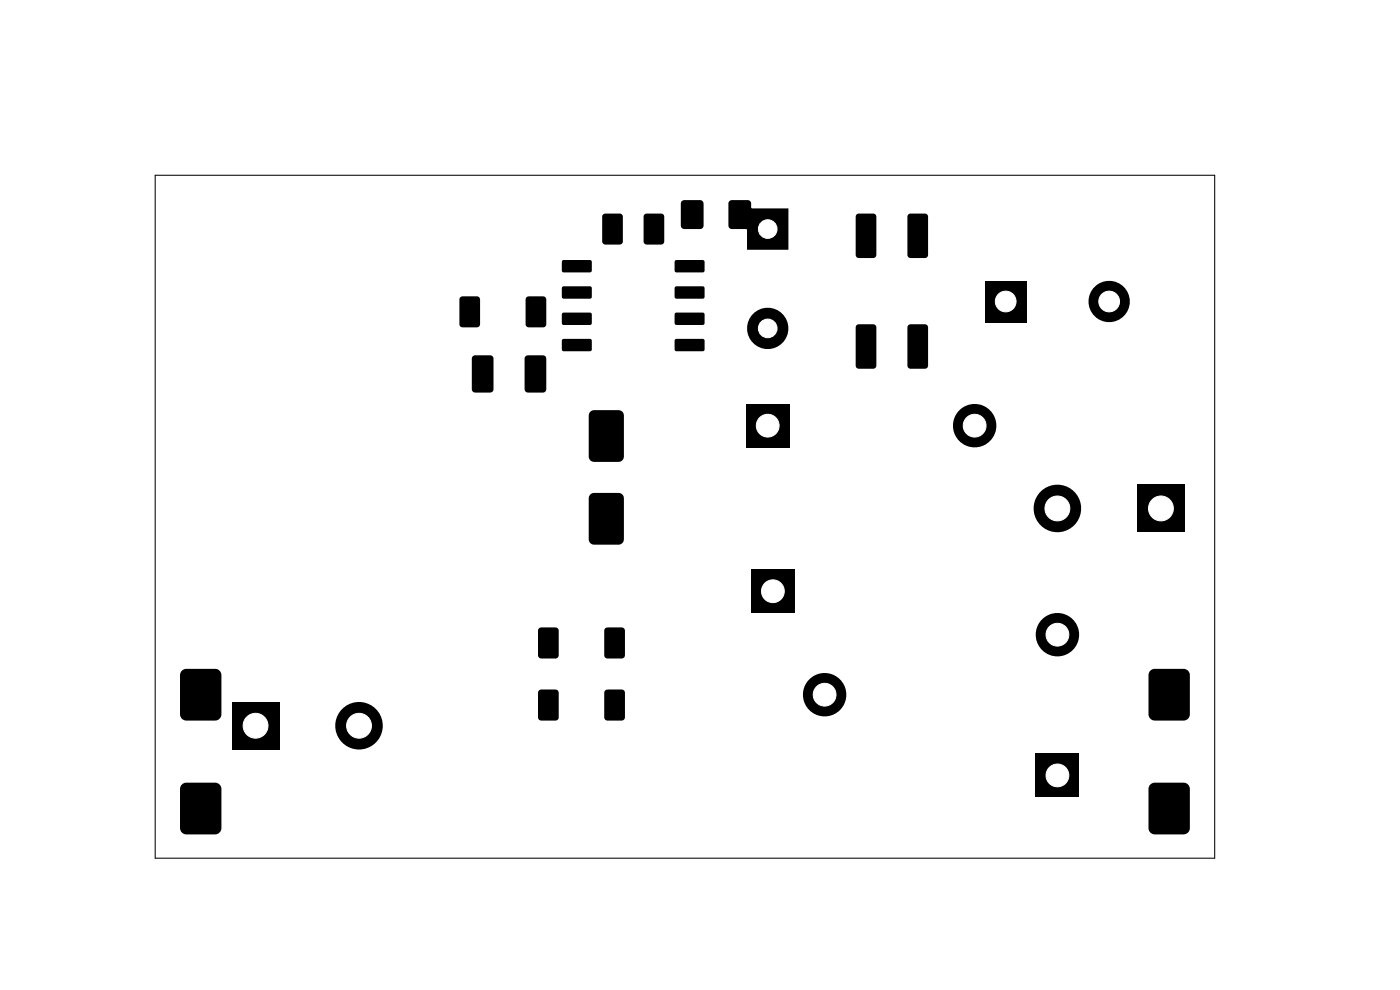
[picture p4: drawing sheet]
<svg xmlns="http://www.w3.org/2000/svg" width="297mm" height="210mm" viewBox="0 0 297 210" stroke-linecap="round" stroke-linejoin="round" font-family="sans-serif">
<g fill="#000">
<path d="M119.3 55.3l.3-.1h5.7l.3 .4-.1 1.9-.3 .3h-5.8l-.2-.4zM127.9 45.5l.5-.2h3.1a.66 .66 0 0 1 .6 .7v5.2a.66 .66 0 0 1-.6 .7h-3.1a.66 .66 0 0 1-.7-.7v-5.2zM136.7 45.5l.5-.2h3.1a.66 .66 0 0 1 .6 .7v5.2a.66 .66 0 0 1-.6 .7h-3.1a.66 .66 0 0 1-.7-.7v-5.2zM144.6 42.7l.6-.3h3.3a.72 .72 0 0 1 .8 .8v4.7a.72 .72 0 0 1-.8 .7h-3.3a.72 .72 0 0 1-.8-.7v-4.7zM143.2 55.3l.3-.1h5.7l.3 .4-.1 1.9-.3 .3h-5.7l-.3-.4zM154.7 42.7l.6-.3h3.3a.72 .72 0 0 1 .8 .8v.9l.1 .1h7.8v8.8h-8.8v-4.3l-.2-.1h-3a.72 .72 0 0 1-.8-.7v-4.7zM181.7 45.5l.5-.2h3.1a.66 .66 0 0 1 .6 .7v8.1a.66 .66 0 0 1-.6 .6h-3.1a.66 .66 0 0 1-.7-.6v-8.1zM192.7 45.5l.5-.2h3a.66 .66 0 0 1 .7 .7v8.1a.66 .66 0 0 1-.7 .6h-3a.66 .66 0 0 1-.7-.6v-8.1zM97.6 63.1l.5-.2h3.1a.66 .66 0 0 1 .6 .6v5.3a.66 .66 0 0 1-.6 .6h-3.1a.66 .66 0 0 1-.6-.6v-5.3zM100.3 75.6l.5-.2h3.2a.69 .69 0 0 1 .7 .7v6.5a.69 .69 0 0 1-.7 .7h-3.2a.69 .69 0 0 1-.7-.7v-6.5zM111.5 75.6l.5-.2h3.2a.69 .69 0 0 1 .7 .7v6.5a.69 .69 0 0 1-.7 .7h-3.2a.69 .69 0 0 1-.7-.7v-6.5zM111.7 63.1l.5-.2h3a.66 .66 0 0 1 .7 .6v5.3a.66 .66 0 0 1-.7 .6h-3a.66 .66 0 0 1-.7-.6v-5.3z"/>
<path d="M119.3 72l.3-.1h5.7l.3 .4-.1 2-.3 .2h-5.8l-.2-.4zM119.3 66.4l.3-.1h5.7l.3 .4-.1 2-.3 .2h-5.8l-.2-.4zM119.3 60.8l.3-.1 5.7 .1 .3 .3-.1 2-.3 .3-5.8-.1-.2-.3zM143.2 72l.3-.1h5.7l.3 .4-.1 2-.3 .2h-5.7l-.3-.4zM143.2 66.4l.3-.1h5.7l.3 .4-.1 2-.3 .2h-5.7l-.3-.4zM143.2 60.8l.3-.1 5.7 .1 .3 .3-.1 2-.3 .3-5.7-.1-.3-.3zM181.7 69l.5-.2h3.1a.66 .66 0 0 1 .6 .6v8.2a.66 .66 0 0 1-.6 .6h-3.1a.66 .66 0 0 1-.7-.6v-8.2zM192.7 69l.5-.2h3a.66 .66 0 0 1 .7 .6v8.2a.66 .66 0 0 1-.7 .6h-3a.66 .66 0 0 1-.7-.6v-8.2zM209 59.6h8.7v8.7h-8.7zM125.2 87.3l.8-.3h5.2a1.12 1.12 0 0 1 1.2 1.1v8.8a1.12 1.12 0 0 1-1.2 1.1h-5.2a1.12 1.12 0 0 1-1.1-1.1v-8.8zM158.3 85.7h9.2v9.2h-9.2zM125.2 104.9l.8-.3h5.2a1.12 1.12 0 0 1 1.2 1.1v8.7a1.12 1.12 0 0 1-1.2 1.1h-5.2a1.12 1.12 0 0 1-1.1-1.1v-8.7z"/>
<path d="M241.2 102.8h10.1v10.1h-10.1zM114.3 133.3l.5-.2h3.1a.66 .66 0 0 1 .6 .7v5.2a.66 .66 0 0 1-.6 .7h-3.1a.66 .66 0 0 1-.7-.7v-5.2zM128.4 133.3l.4-.2h3.1a.66 .66 0 0 1 .7 .7v5.2a.66 .66 0 0 1-.7 .7h-3.1a.66 .66 0 0 1-.6-.7v-5.2zM159.4 120.8h9.2v9.2h-9.2zM38.4 142.4l.4-.3 .7-.2h6.2l.7 .2 .3 .4 .3 .7v8.3l-.3 .8-.3 .3-.7 .3h-6.2l-.7-.3-.4-.3-.2-.8v-8.3zM49.2 148.9h10.1v10.1h-10.1zM114.3 146.5l.5-.2h3.1a.66 .66 0 0 1 .6 .6v5.3a.66 .66 0 0 1-.6 .7h-3.1a.66 .66 0 0 1-.7-.7v-5.3zM128.4 146.5l.4-.2h3.1a.66 .66 0 0 1 .7 .6v5.3a.66 .66 0 0 1-.7 .7h-3.1a.66 .66 0 0 1-.6-.7v-5.3zM244.2 142.1l.8-.2h6.1l.8 .2 .3 .4 .2 .7v8.3l-.2 .8-.3 .3-.8 .3h-6.1l-.8-.3-.3-.3-.3-.8v-8.3l.3-.7zM38.4 166.6l.4-.3 .7-.3h6.2l.7 .3 .3 .3 .3 .7v8.4l-.3 .7-.3 .4-.7 .2h-6.2l-.7-.2-.4-.4-.2-.7v-8.4zM219.7 159.9h9.2v9.2h-9.2zM244.2 166.3l.8-.3h6.1l.8 .3 .3 .3 .2 .7v8.4l-.2 .7-.3 .4-.8 .2h-6.1l-.8-.2-.3-.4-.3-.7v-8.4l.3-.7z"/>
<circle cx="162.9" cy="69.7" r="4.4"/>
<circle cx="235.3" cy="64" r="4.4"/>
<circle cx="206.8" cy="90.3" r="4.6"/>
<circle cx="224.3" cy="107.9" r="5"/>
<circle cx="224.3" cy="134.6" r="4.6"/>
<circle cx="76.2" cy="154" r="5"/>
<circle cx="174.9" cy="147.4" r="4.6"/>
</g>
<path d="M32.9 37.2h224.8v144.8h-224.8z" fill="none" stroke="#000" stroke-width=".22"/>
<g fill="#fff" stroke="#fff" stroke-width=".21">
<circle cx="246.3" cy="107.9" r="2.63"/>
<circle cx="224.3" cy="107.9" r="2.63"/>
<circle cx="213.4" cy="64" r="2.19"/>
<circle cx="235.3" cy="64" r="2.2"/>
<circle cx="162.9" cy="90.3" r="2.41"/>
<circle cx="206.8" cy="90.3" r="2.41"/>
<circle cx="164" cy="125.4" r="2.41"/>
<circle cx="174.9" cy="147.4" r="2.41"/>
<circle cx="162.9" cy="48.6" r="1.98"/>
<circle cx="162.9" cy="69.7" r="1.98"/>
<circle cx="224.3" cy="164.5" r="2.41"/>
<circle cx="224.3" cy="134.6" r="2.41"/>
<circle cx="54.2" cy="154" r="2.63"/>
<circle cx="76.2" cy="154" r="2.63"/>
</g>
</svg>
